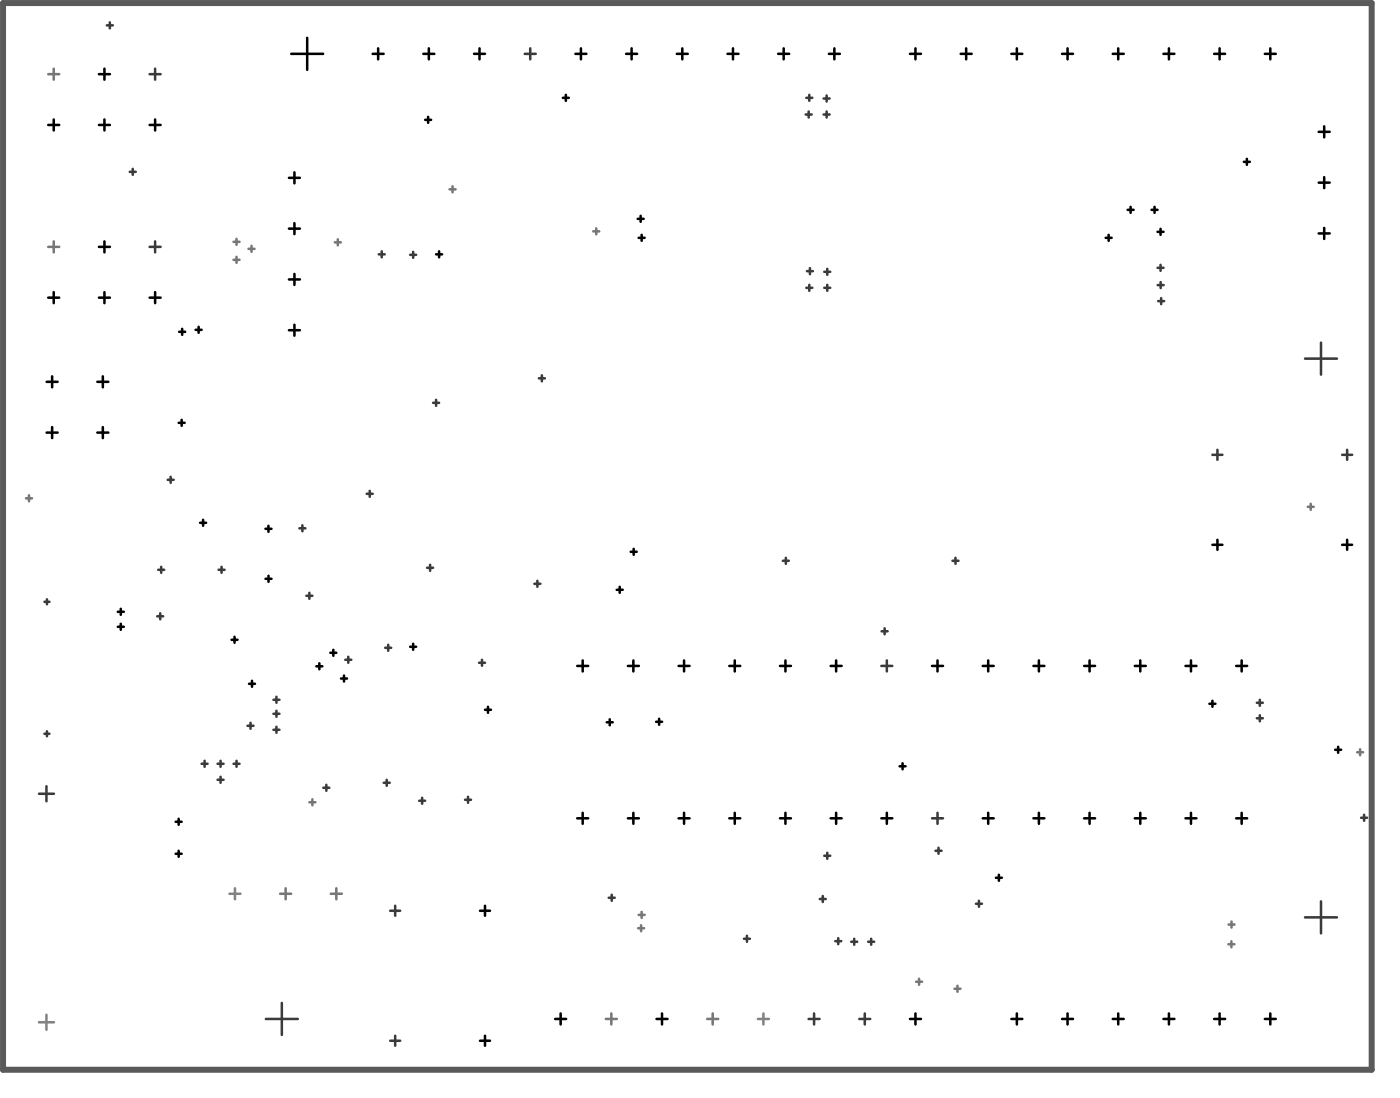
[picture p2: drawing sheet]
<svg xmlns="http://www.w3.org/2000/svg" width="233mm" height="183mm" viewBox="0 0 233 183" stroke-linecap="round" stroke-linejoin="round" font-family="sans-serif">
<path d="M.5 .5h228v177.5h-228z" fill="none" stroke="#5a5a5a" stroke-width="1"/>
<g fill="none" stroke="#3b3b3b" stroke-width=".42">
<path d="M17.8 4.2h1M18.3 3.7v1M24.9 12.3h1.9M25.8 11.4v1.9M87.4 9h1.8M88.3 8v1.9M134.2 19.1h1M134.3 16.3h1M134.7 18.6v1M134.8 15.8v1M137.2 16.4h1M137.2 19.1h1"/>
<path d="M137.7 15.9v1M137.7 18.6v1M21.6 28.6h1M22.1 28.1v1M24.9 41.1h1.9M25.8 40.2v1.8M63.1 42.3h1M63.6 41.8v1M68.3 42.4h1M68.8 41.9v1M134.3 47.9h1M134.4 45.1h1"/>
<path d="M134.8 47.4v1M134.9 44.6v1M137.3 47.9h1M137.3 45.2h1M137.8 44.7v1M137.8 47.4v1M192.8 44.6h1M192.8 47.5h1M192.9 50.1h1M193.3 44.1v1M193.3 47v.9M193.4 49.6v1"/>
<path d="M217.4 59.7h5.3M220 57v5.3M27.9 79.9h1M28.4 79.4v1M72.1 67h1M72.6 66.5v1M89.8 63h1M90.3 62.5v1M201.9 75.7h1.7M202.8 74.9v1.6M223.6 75.7h1.6M224.4 74.9v1.6"/>
<path d="M7.8 99.7v.9M26.4 94.8h.9M26.8 94.3v1M36.4 94.8h1M36.9 94.3v1M49.9 87.9h1M50.4 87.4v1M51 99.2h1M51.5 98.7v1M61.1 82.2h1M61.6 81.7v1M71.1 94.5h1"/>
<path d="M71.6 94v1M89 97.2h1M89.5 96.7v1M130.4 93.3h1M130.9 92.8v1M158.6 93.3h1M159.1 92.8v1M7.4 100.2h.8M26.2 102.6h1M26.7 102.1v1M45.5 118.8h1M45.5 116.5h1"/>
<path d="M46 116v1M46 118.3v1M57.5 109.8h1M58 109.3v1M64.2 107.8h1M64.7 107.3v1M79.8 110.3h1M80.3 109.8v1M146.8 110.8h1.8M146.8 105.1h1M147.3 104.6v1M147.7 109.9v1.8"/>
<path d="M209.3 117h1M209.3 119.5h1M209.8 116.5v1M209.8 119v1M6.5 132.1h2.5M7.4 122.1h.8M7.7 130.9v2.5M7.8 121.7v.8M33.6 127.1h1M34.1 126.6v1M36.2 129.8h1M36.2 127.1h1"/>
<path d="M36.7 126.6v1M36.7 129.3v1M38.9 127.1h1M39.4 126.6v1M41.2 120.8h1M41.7 120.3v1M45.5 121.5h1M46 121v1M53.9 131.1h1M54.4 130.6v1M63.9 130.3h1M64.4 129.8v1"/>
<path d="M69.8 133.3h1M70.3 132.8v1M77.5 133.1h1M78 132.6v1M155.2 136.2h1.9M156.2 135.3v1.8M226.7 136.1h1M227.2 135.6v1M65 151.6h1.7M65.8 150.7v1.7M101.4 149.4h1M101.9 148.9v1"/>
<path d="M123.9 156.2h1M124.4 155.7v1M136.5 149.6h1M137 149.1v1M137.3 142.4h1M137.8 141.9v1M139.1 156.6h1M139.6 156.1v1M141.8 156.7h1M142.3 156.2v1M144.6 156.7h1M145.1 156.2v1"/>
<path d="M155.8 141.6h1M156.3 141.1v1M162.6 150.4h1M163.1 149.9v1M217.4 152.7h5.3M220 150v5.3M44.3 169.6h5.3M46.9 166.9v5.3M65 173.2h1.7M65.8 172.4v1.6M134.7 169.6h1.8M135.6 168.7v1.8"/>
<path d="M143.1 169.6h1.9M144 168.7v1.8"/>
</g>
<g fill="none" stroke="#000" stroke-width=".42">
<path d="M8.9 19.9v1.8M16.5 12.3h1.8M17.4 11.4v1.9M17.4 19.9v1.8M25.8 19.9v1.8M48.5 9h5.3M51.2 6.3v5.3M62.1 9h1.8M63 8v1.9M70.5 9h1.8M70.8 19.9h1M71.3 19.4v1"/>
<path d="M71.4 8v1.9M79 9h1.8M79.9 8v1.9M93.7 16.3h1M94.2 15.8v1M95.8 9h1.9M96.8 8v1.9M104.3 9h1.8M105.2 8v1.9M112.7 9h1.9M113.6 8v1.9M121.2 9h1.8"/>
<path d="M122.1 8v1.9M129.6 9h1.8M130.5 8v1.9M138.1 9h1.8M139 8v1.9M151.6 9h1.8M152.5 8v1.9M160 9h1.8M160.9 8v1.9M168.5 9h1.8M169.4 8v1.9M176.9 9h1.8"/>
<path d="M177.8 8v1.9M185.3 9h1.9M186.3 8v1.9M193.8 9h1.8M194.7 8v1.9M202.2 9h1.9M203.1 8v1.9M210.7 9h1.8M211.6 8v1.9M8 20.8h1.9M16.5 20.8h1.8M24.9 20.8h1.9"/>
<path d="M48.1 38.1h1.9M48.1 29.6h1.9M49 28.7v1.8M49 37.1v1.9M106.2 36.4h1M106.4 39.6h1M106.7 35.9v1M106.9 39.1v1M184.2 39.6h1M184.7 39.1v1M187.8 34.9h1M188.3 34.4v1"/>
<path d="M191.8 34.9h1M192.3 34.4v1M192.8 38.6h1M193.3 38.1v1M207.2 26.9h1M207.7 26.4v1M219.6 38.8h1.9M219.6 30.4h1.9M219.6 21.9h1.9M220.6 21v1.9M220.6 29.5v1.8M220.6 37.9v1.9"/>
<path d="M8 49.5h1.9M8.9 48.6v1.9M16.5 49.5h1.8M16.5 41.1h1.8M17.4 40.2v1.8M17.4 48.6v1.9M24.9 49.5h1.9M25.8 48.6v1.9M29.8 55.2h1M30.3 54.7v1M32.6 54.9h1M33.1 54.4v1"/>
<path d="M48.1 55h1.9M48.1 46.5h1.9M49 45.6v1.8M49 54v1.9M72.6 42.3h1M73.1 41.8v1M7.8 72h1.8M7.8 63.5h1.8M8.7 62.6v1.9M8.7 71.1v1.8M16.2 72h1.8M16.2 63.5h1.8"/>
<path d="M17.1 62.6v1.9M17.1 71.1v1.8M29.8 70.4h1M30.3 69.9v1M33.3 87h1M33.8 86.5v1M44.2 88h1M44.2 96.3h1M44.7 87.5v1M44.7 95.8v1M102.7 98.2h1M103.2 97.7v1"/>
<path d="M105 91.8h1M105.5 91.3v1M201.9 90.7h1.7M202.8 89.8v1.7M223.6 90.7h1.6M224.4 89.8v1.7M19.6 101.8h1M19.6 104.3h1M20.1 101.3v1M20.1 103.8v1M38.6 106.5h1M39.1 106v1"/>
<path d="M41.5 113.8h1M42 113.3v1M52.7 110.9h1M53.2 110.4v1M55 108.6h1M55.5 108.1v1M56.8 112.9h1M57.3 112.4v1M68.3 107.6h1M68.8 107.1v1M80.8 118.1h1M81.3 117.6v1"/>
<path d="M96.1 110.8h1.9M97.1 109.9v1.8M101.6 119.7v1M104.6 110.8h1.8M105.5 109.9v1.8M109.8 119.6v1M113 110.8h1.9M113.9 109.9v1.8M121.5 110.8h1.8M122.4 109.9v1.8M129.9 110.8h1.8M130.8 109.9v1.8"/>
<path d="M138.4 110.8h1.8M139.3 109.9v1.8M155.2 110.8h1.9M156.2 109.9v1.8M163.7 110.8h1.8M164.6 109.9v1.8M172.1 110.8h1.9M173 109.9v1.8M180.6 110.8h1.8M181.5 109.9v1.8M189 110.8h1.8M189.9 109.9v1.8"/>
<path d="M197.5 110.8h1.8M198.4 109.9v1.8M201.4 117.1h1M201.9 116.6v1M205.9 110.8h1.8M206.8 109.9v1.8M29.3 136.8h1M29.8 136.3v1M96.1 136.2h1.9M97.1 135.3v1.8M101.1 120.2h1M104.6 136.2h1.8"/>
<path d="M105.5 135.3v1.8M109.3 120.1h1M113 136.2h1.9M113.9 135.3v1.8M121.5 136.2h1.8M122.4 135.3v1.8M129.9 136.2h1.8M130.8 135.3v1.8M138.4 136.2h1.8M139.3 135.3v1.8M146.8 136.2h1.8M147.7 135.3v1.8"/>
<path d="M149.8 127.5h1M150.3 127v1M163.7 136.2h1.8M164.6 135.3v1.8M172.1 136.2h1.9M173 135.3v1.8M180.6 136.2h1.8M181.5 135.3v1.8M189 136.2h1.8M189.9 135.3v1.8M197.5 136.2h1.8M198.4 135.3v1.8"/>
<path d="M205.9 136.2h1.8M206.8 135.3v1.8M222.4 124.8h1M222.9 124.3v1M29.3 142.1h1M29.8 141.6v1M80 151.6h1.6M80.8 150.7v1.7M165.9 146.1h1M166.4 145.6v1M80 173.2h1.6M80.8 172.4v1.6"/>
<path d="M92.5 169.6h1.8M93.4 168.7v1.8M109.4 169.6h1.8M110.3 168.7v1.8M151.6 169.6h1.8M152.5 168.7v1.8M168.5 169.6h1.8M169.4 168.7v1.8M176.9 169.6h1.8M177.8 168.7v1.8M185.3 169.6h1.9M186.3 168.7v1.8"/>
<path d="M193.8 169.6h1.8M194.7 168.7v1.8M202.2 169.6h1.9M203.1 168.7v1.8M210.7 169.6h1.8M211.6 168.7v1.8"/>
</g>
<g fill="none" stroke="#777" stroke-width=".42">
<path d="M8 12.3h1.9M8.9 11.4v1.9M39.4 39.7v1M56.3 39.8v1M74.9 31.5h1M75.4 31v1M98.8 38.5h1M99.3 38v1M8 41.1h1.9M8.9 40.2v1.8M38.9 43.2h1M38.9 40.2h1"/>
<path d="M39.4 42.7v1M41.4 41.4h1M41.9 40.9v1M55.8 40.3h1M4.3 82.9h1M4.8 82.4v1M217.8 84.3h1M218.3 83.8v1M51.5 133.5h1M52 133v1M226 125.2h1M226.5 124.7v1"/>
<path d="M46.7 148.7h1.8M47.6 147.8v1.9M106.3 154.5h1M106.4 152.3h1M106.8 154v1M106.9 151.8v1M204.6 157.2h1M204.6 153.9h1M205.1 156.7v1M205.1 153.4v1M100.9 169.6h1.8M101.8 168.7v1.8"/>
<path d="M152.6 163.4h1M153.1 162.9v1M159 164.6h1M159.5 164.1v1"/>
</g>
<path d="M38.2 148.7h1.8M39.1 147.8v1.9M6.5 170.1h2.5M7.7 168.9v2.5M126.2 169.6h1.9M127.2 168.7v1.8" fill="none" stroke="#838383" stroke-width=".42"/>
<path d="M55.1 148.7h1.8M56 147.8v1.9M117.8 169.6h1.8M118.7 168.7v1.8" fill="none" stroke="#757575" stroke-width=".42"/>
</svg>
